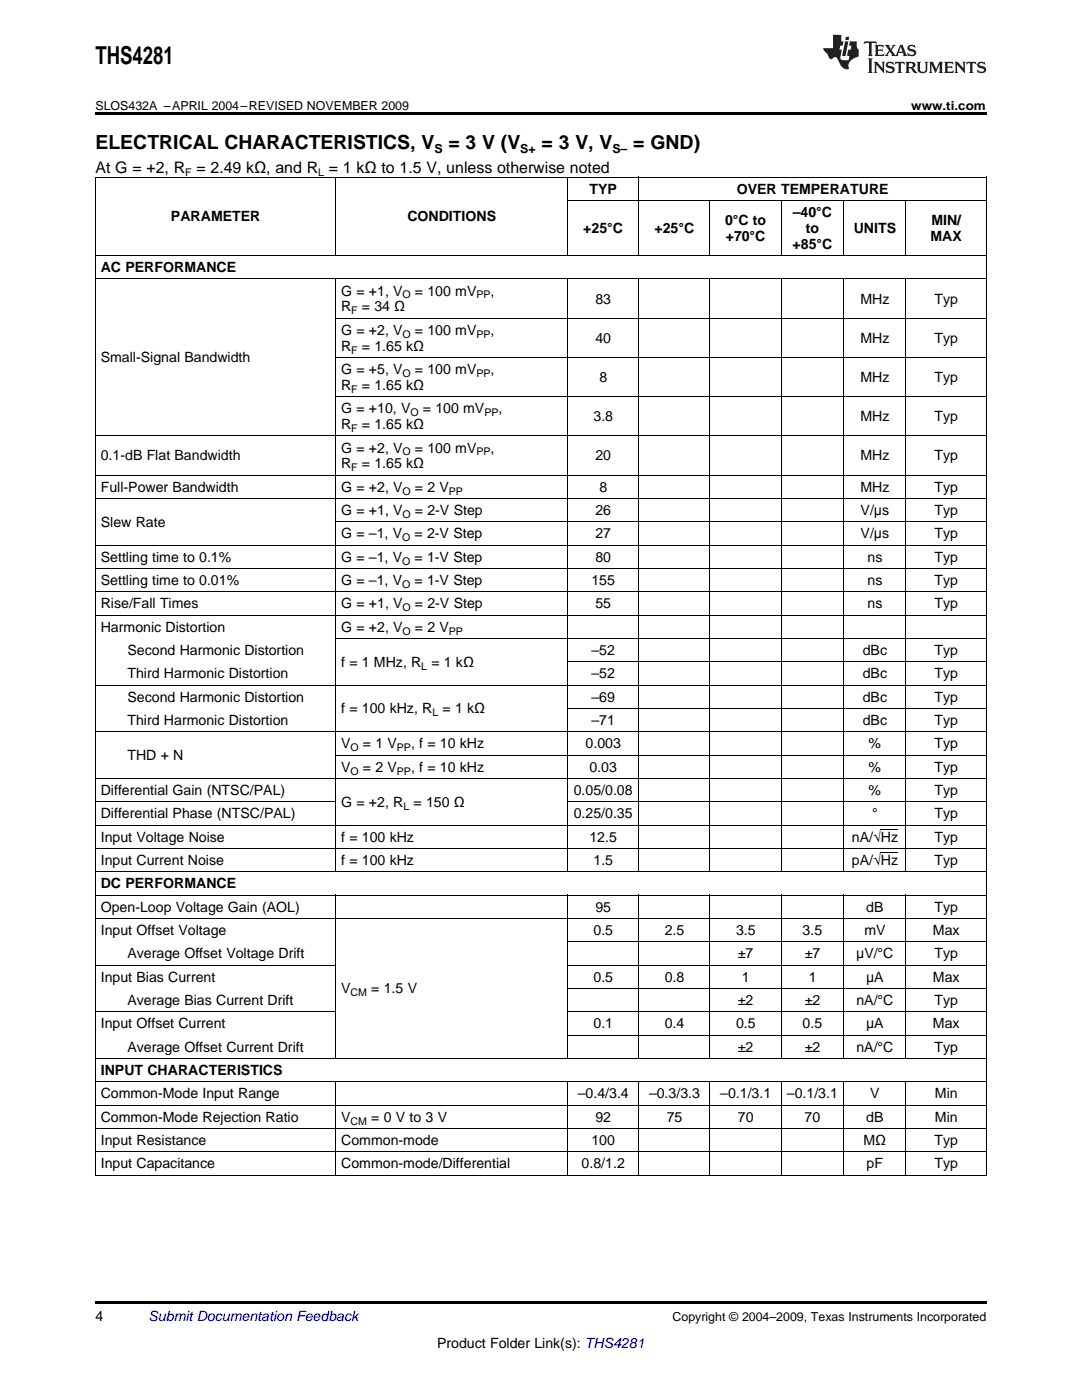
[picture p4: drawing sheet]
<svg xmlns="http://www.w3.org/2000/svg" width="216mm" height="279mm" viewBox="0 0 216 279" stroke-linecap="round" stroke-linejoin="round" font-family="sans-serif">
<defs><g id="words">
<text font-size="4.9" x="19" y="12.8">THS4281</text>
<g font-size="3.9">
<text x="19" y="29.7">ELECTRICAL CHARACTERISTICS, V</text>
<text x="89.5" y="29.7">= 3 V (V</text>
<text x="108.1" y="29.7">= 3 V, V</text>
<text x="126.4" y="29.7">= GND)</text>
</g>
<text font-size="3.2" x="19" y="34.4">At G = +2, R = 2.49 kΩ, and R = 1 kΩ to 1.5 V, unless otherwise noted</text>
<g font-size="2.8">
<text x="117.6" y="38.7">TYP</text>
<text x="147" y="38.7">OVER TEMPERATURE</text>
<text x="34.1" y="44.2">PARAMETER</text>
<text x="81.3" y="44.2">CONDITIONS</text>
<text x="116.4" y="46.5">+25°C</text>
<text x="130.6" y="46.5">+25°C</text>
<text x="144.7" y="44.9">0°C to</text>
<text x="158.2" y="43.3">–40°C</text>
<text x="160.8" y="46.5">to</text>
<text x="170.4" y="46.5">UNITS</text>
<text x="185.8" y="44.9">MIN/</text>
<text x="144.8" y="48.1">+70°C</text>
<text x="158.2" y="49.7">+85°C</text>
<text x="185.7" y="48.1">MAX</text>
<text x="20.1" y="54.3">AC PERFORMANCE</text>
<text x="68.1" y="59">G = +1, V</text>
<text x="82.8" y="59">= 100 mV</text>
<text x="97.9" y="59">,</text>
<text x="68.1" y="62.2">R</text>
<text x="72.2" y="62.2">= 34 Ω</text>
<text x="118.8" y="60.6">83</text>
<text x="171.7" y="60.6">MHz</text>
<text x="186.5" y="60.6">Typ</text>
<text x="68.1" y="66.8">G = +2, V</text>
<text x="68.1" y="70">R</text>
<text x="72.2" y="70">= 1.65 kΩ</text>
<text x="82.8" y="66.8">= 100 mV</text>
<text x="97.9" y="66.8">,</text>
<text x="118.8" y="68.4">40</text>
<text x="171.7" y="68.4">MHz</text>
<text x="186.5" y="68.4">Typ</text>
<text x="20.1" y="72.3">Small-Signal Bandwidth</text>
<text x="68.1" y="74.6">G = +5, V</text>
<text x="68.1" y="77.8">R</text>
<text x="72.2" y="77.8">= 1.65 kΩ</text>
<text x="82.8" y="74.6">= 100 mV</text>
<text x="97.9" y="74.6">,</text>
<text x="119.6" y="76.2">8</text>
<text x="171.7" y="76.2">MHz</text>
<text x="186.5" y="76.2">Typ</text>
<text x="68.1" y="82.5">G = +10, V</text>
<text x="84.4" y="82.5">= 100 mV</text>
<text x="99.5" y="82.5">,</text>
<text x="68.1" y="85.7">R</text>
<text x="72.2" y="85.7">= 1.65 kΩ</text>
<text x="118.4" y="84.1">3.8</text>
<text x="171.7" y="84.1">MHz</text>
<text x="186.5" y="84.1">Typ</text>
<text x="20.1" y="91.9">0.1-dB Flat Bandwidth</text>
<text x="68.1" y="90.3">G = +2, V</text>
<text x="68.1" y="93.5">R</text>
<text x="72.2" y="93.5">= 1.65 kΩ</text>
<text x="82.8" y="90.3">= 100 mV</text>
<text x="97.9" y="90.3">,</text>
<text x="118.8" y="91.9">20</text>
<text x="171.7" y="91.9">MHz</text>
<text x="186.5" y="91.9">Typ</text>
<text x="20.1" y="98.1">Full-Power Bandwidth</text>
<text x="68.1" y="98.1">G = +2, V</text>
<text x="82.8" y="98.1">= 2 V</text>
<text x="119.6" y="98.1">8</text>
<text x="171.7" y="98.1">MHz</text>
<text x="186.5" y="98.1">Typ</text>
<text x="20.1" y="105.1">Slew Rate</text>
<text x="68.1" y="102.8">G = +1, V</text>
<text x="68.1" y="107.5">G = –1, V</text>
<text x="82.7" y="107.5">= 2-V Step</text>
<text x="82.8" y="102.8">= 2-V Step</text>
<text x="118.8" y="102.8">26</text>
<text x="118.8" y="107.5">27</text>
<text x="171.7" y="102.8">V/μs</text>
<text x="171.7" y="107.5">V/μs</text>
<text x="186.5" y="102.8">Typ</text>
<text x="186.5" y="107.5">Typ</text>
<text x="20.1" y="112.1">Settling time to 0.1%</text>
<text x="68.1" y="112.1">G = –1, V</text>
<text x="82.7" y="112.1">= 1-V Step</text>
<text x="118.8" y="112.1">80</text>
<text x="173.1" y="112.1">ns</text>
<text x="186.5" y="112.1">Typ</text>
<text x="20.1" y="116.8">Settling time to 0.01%</text>
<text x="68.1" y="116.8">G = –1, V</text>
<text x="82.7" y="116.8">= 1-V Step</text>
<text x="118" y="116.8">155</text>
<text x="173.1" y="116.8">ns</text>
<text x="186.5" y="116.8">Typ</text>
<text x="20.1" y="121.4">Rise/Fall Times</text>
<text x="68.1" y="121.4">G = +1, V</text>
<text x="82.8" y="121.4">= 2-V Step</text>
<text x="118.8" y="121.4">55</text>
<text x="173.1" y="121.4">ns</text>
<text x="186.5" y="121.4">Typ</text>
<text x="20.1" y="126.1">Harmonic Distortion</text>
<text x="25.4" y="130.7">Second Harmonic Distortion</text>
<text x="68.1" y="126.1">G = +2, V</text>
<text x="82.8" y="126.1">= 2 V</text>
<text x="118" y="130.7">–52</text>
<text x="172.2" y="130.7">dBc</text>
<text x="186.5" y="130.7">Typ</text>
<text x="25.4" y="135.4">Third Harmonic Distortion</text>
<text x="68.1" y="133.1">f = 1 MHz, R</text>
<text x="86.1" y="133.1">= 1 kΩ</text>
<text x="118" y="135.4">–52</text>
<text x="172.2" y="135.4">dBc</text>
<text x="186.5" y="135.4">Typ</text>
<text x="25.4" y="140.1">Second Harmonic Distortion</text>
<text x="68.1" y="142.4">f = 100 kHz, R</text>
<text x="88.3" y="142.4">= 1 kΩ</text>
<text x="118" y="140.1">–69</text>
<text x="172.2" y="140.1">dBc</text>
<text x="186.5" y="140.1">Typ</text>
<text x="25.4" y="144.7">Third Harmonic Distortion</text>
<text x="68.1" y="149.4">V</text>
<text x="72.4" y="149.4">= 1 V</text>
<text x="82" y="149.4">, f = 10 kHz</text>
<text x="116.8" y="149.4">0.003</text>
<text x="118" y="144.7">–71</text>
<text x="172.2" y="144.7">dBc</text>
<text x="173.3" y="149.4">%</text>
<text x="186.5" y="144.7">Typ</text>
<text x="186.5" y="149.4">Typ</text>
<text x="25.4" y="151.7">THD + N</text>
<text x="68.1" y="154">V</text>
<text x="72.4" y="154">= 2 V</text>
<text x="82" y="154">, f = 10 kHz</text>
<text x="117.6" y="154">0.03</text>
<text x="173.3" y="154">%</text>
<text x="186.5" y="154">Typ</text>
<text x="20.1" y="158.7">Differential Gain (NTSC/PAL)</text>
<text x="68.1" y="161">G = +2, R</text>
<text x="82.5" y="161">= 150 Ω</text>
<text x="114.5" y="158.7">0.05/0.08</text>
<text x="173.3" y="158.7">%</text>
<text x="186.5" y="158.7">Typ</text>
<text x="20.1" y="163.3">Differential Phase (NTSC/PAL)</text>
<text x="20.1" y="168">Input Voltage Noise</text>
<text x="68.1" y="168">f = 100 kHz</text>
<text x="114.5" y="163.3">0.25/0.35</text>
<text x="117.6" y="168">12.5</text>
<text x="170" y="168">nA/√Hz</text>
<text x="174" y="163.3">°</text>
<text x="186.5" y="163.3">Typ</text>
<text x="186.5" y="168">Typ</text>
<text x="20.1" y="172.6">Input Current Noise</text>
<text x="68.1" y="172.6">f = 100 kHz</text>
<text x="118.4" y="172.6">1.5</text>
<text x="170" y="172.6">pA/√Hz</text>
<text x="186.5" y="172.6">Typ</text>
<text x="20.1" y="177.3">DC PERFORMANCE</text>
<text x="20.1" y="182">Open-Loop Voltage Gain (AOL)</text>
<text x="118.8" y="182">95</text>
<text x="172.9" y="182">dB</text>
<text x="186.5" y="182">Typ</text>
<text x="20.1" y="186.6">Input Offset Voltage</text>
<text x="25.4" y="191.3">Average Offset Voltage Drift</text>
<text x="118.4" y="186.6">0.5</text>
<text x="132.6" y="186.6">2.5</text>
<text x="146.9" y="186.6">3.5</text>
<text x="147.2" y="191.3">±7</text>
<text x="160.2" y="186.6">3.5</text>
<text x="160.6" y="191.3">±7</text>
<text x="170.9" y="191.3">μV/°C</text>
<text x="172.5" y="186.6">mV</text>
<text x="186.2" y="186.6">Max</text>
<text x="186.5" y="191.3">Typ</text>
<text x="20.1" y="195.9">Input Bias Current</text>
<text x="118.4" y="195.9">0.5</text>
<text x="132.6" y="195.9">0.8</text>
<text x="148" y="195.9">1</text>
<text x="161.4" y="195.9">1</text>
<text x="172.8" y="195.9">μA</text>
<text x="186.2" y="195.9">Max</text>
<text x="25.4" y="200.6">Average Bias Current Drift</text>
<text x="68.1" y="198.3">V</text>
<text x="74.1" y="198.3">= 1.5 V</text>
<text x="147.2" y="200.6">±2</text>
<text x="160.6" y="200.6">±2</text>
<text x="170.9" y="200.6">nA/°C</text>
<text x="186.5" y="200.6">Typ</text>
<text x="20.1" y="205.2">Input Offset Current</text>
<text x="25.4" y="209.9">Average Offset Current Drift</text>
<text x="118.4" y="205.2">0.1</text>
<text x="132.6" y="205.2">0.4</text>
<text x="146.9" y="205.2">0.5</text>
<text x="147.2" y="209.9">±2</text>
<text x="160.2" y="205.2">0.5</text>
<text x="160.6" y="209.9">±2</text>
<text x="170.9" y="209.9">nA/°C</text>
<text x="172.8" y="205.2">μA</text>
<text x="186.2" y="205.2">Max</text>
<text x="186.5" y="209.9">Typ</text>
<text x="20.1" y="214.6">INPUT CHARACTERISTICS</text>
<text x="20.1" y="219.2">Common-Mode Input Range</text>
<text x="115.3" y="219.2">–0.4/3.4</text>
<text x="129.5" y="219.2">–0.3/3.3</text>
<text x="143.7" y="219.2">–0.1/3.1</text>
<text x="157" y="219.2">–0.1/3.1</text>
<text x="173.6" y="219.2">V</text>
<text x="186.5" y="219.2">Min</text>
<text x="20.1" y="223.9">Common-Mode Rejection Ratio</text>
<text x="68.1" y="223.9">V</text>
<text x="74.1" y="223.9">= 0 V to 3 V</text>
<text x="118.8" y="223.9">92</text>
<text x="133" y="223.9">75</text>
<text x="147.2" y="223.9">70</text>
<text x="160.5" y="223.9">70</text>
<text x="172.9" y="223.9">dB</text>
<text x="186.5" y="223.9">Min</text>
<text x="20.1" y="228.5">Input Resistance</text>
<text x="20.1" y="233.2">Input Capacitance</text>
<text x="68.1" y="228.5">Common-mode</text>
<text x="68.1" y="233.2">Common-mode/Differential</text>
<text x="116.1" y="233.2">0.8/1.2</text>
<text x="118" y="228.5">100</text>
<text x="172.3" y="228.5">MΩ</text>
<text x="172.9" y="233.2">pF</text>
<text x="186.5" y="228.5">Typ</text>
<text x="186.5" y="233.2">Typ</text>
<text x="19" y="263.6">4</text>
<text x="87.2" y="269">Product Folder Link(s): THS4281</text>
</g>
<text font-size="2.8" fill="#0000c8" x="29.6" y="263.6">Submit Documentation Feedback</text>
<g font-size="2.5">
<text x="19" y="21.9">SLOS432A –APRIL 2004–REVISED NOVEMBER 2009</text>
<text x="181.8" y="21.9">www.ti.com</text>
<text x="86.7" y="30.5">S</text>
<text x="103.8" y="30.5">S+</text>
<text x="122.2" y="30.5">S–</text>
<text x="134.2" y="263.6">Copyright © 2004–2009, Texas Instruments Incorporated</text>
</g>
<g font-size="2.1">
<text x="37" y="35.1">F</text>
<text x="63.5" y="35.1">L</text>
<text x="80.3" y="59.5">O</text>
<text x="95.1" y="59.5">PP</text>
<text x="70.1" y="62.7">F</text>
<text x="70.1" y="70.6">F</text>
<text x="80.3" y="67.4">O</text>
<text x="95.1" y="67.4">PP</text>
<text x="80.3" y="75.2">O</text>
<text x="95.1" y="75.2">PP</text>
<text x="70.1" y="78.4">F</text>
<text x="81.9" y="83">O</text>
<text x="96.7" y="83">PP</text>
<text x="70.1" y="86.2">F</text>
<text x="70.1" y="94.1">F</text>
<text x="80.3" y="90.9">O</text>
<text x="95.1" y="90.9">PP</text>
<text x="80.3" y="98.7">O</text>
<text x="89.6" y="98.7">PP</text>
<text x="80.3" y="103.4">O</text>
<text x="80.3" y="108">O</text>
<text x="80.3" y="112.7">O</text>
<text x="80.3" y="117.3">O</text>
<text x="80.3" y="122">O</text>
<text x="80.3" y="126.6">O</text>
<text x="89.6" y="126.6">PP</text>
<text x="84.1" y="133.6">L</text>
<text x="86.3" y="142.9">L</text>
<text x="70" y="149.9">O</text>
<text x="79.2" y="149.9">PP</text>
<text x="70" y="154.6">O</text>
<text x="79.2" y="154.6">PP</text>
<text x="80.5" y="161.6">L</text>
<text x="70" y="198.8">CM</text>
<text x="70" y="224.4">CM</text>
</g>
</g></defs>
<g fill="#231f20">
<path d="M172.5 8.3l-.1 .5 .4-.2h.6v.1v2.1l-.2 .4h.9l-.2-.4v-2.1l.1-.1h.5l.5 .2-.2-.5zM174.5 9l.2 .3v1.5l-.2 .4h1.8l.2-.6a1.04 1.04 0 0 1-1.3 .2v-.7h.6l.3 .2v-.6l-.3 .2h-.6v-.6l.8-.1 .4 .3-.2-.5zM176.5 9l.9 1.1-.9 1.1h.8l-.2-.2 .4-.7 .5 .7-.2 .2h1.5l-.2-.2 .2-.4h.9l.1 .4-.2 .2h1l-.3-.3-.7-1.9h-.5l-.9 2-.8-1 .9-1h-.8l.1 .3-.4 .5-.3-.6 .1-.2zM179.7 9.3l.4 1h-.7zM181.3 9.1a.63 .63 0 0 0-.2 .7 .63 .63 0 0 0 .6 .4l.6 .2 .1 .2a.75 .75 0 0 1-.7 .4 .75 .75 0 0 1-.6-.5l.1 .7 .1-.1a1.11 1.11 0 0 0 1.5-.6 1.13 1.13 0 0 0-1.2-.8l-.1-.4a1.04 1.04 0 0 1 1.2 .2l-.2-.5-.2 .1-.4-.2zM173.2 11.7l.2 .3v2.2l-.2 .4h1l-.3-.4v-2.2l.3-.3zM174.3 12.3l.3 .4v1.5l-.3 .4h.8l-.2-.4v-1.3l1.5 1.7v-1.9l.2-.4h-.7l.2 .4v.9l-1.1-1.3zM177 12.5a.62 .62 0 0 0-.2 .7 .62 .62 0 0 0 .6 .4l.6 .1 .1 .3a.76 .76 0 0 1-.7 .3 .76 .76 0 0 1-.7-.4l.2 .7 .1-.1a1.11 1.11 0 0 0 1.5-.6 1.13 1.13 0 0 0-1.2-.8l-.1-.4a1.04 1.04 0 0 1 1.2 .2l-.2-.6-.2 .1-.5-.1zM178.7 12.3l-.2 .7a.61 .61 0 0 1 .8-.4v1.6l-.2 .4h.9l-.2-.4v-1.6a.63 .63 0 0 1 .7 .4l-.1-.7zM180.6 12.3l.3 .4v1.5l-.3 .4h1l-.2-.2-.1-.8 .6 .2a.76 .76 0 0 0 1.2 .7l-1-1a.58 .58 0 0 0 .6-.5 .58 .58 0 0 0-.5-.6zM181.4 12.7l.1-.1a.45 .45 0 0 1 .5 .1 .45 .45 0 0 1 .1 .5l-.8 .2zM182.9 12.3l.2 .2a2.17 2.17 0 0 0 .3 1.9 .99 .99 0 0 0 1.6-.6v-1.1l.2-.4h-.7l.2 .2a1.92 1.92 0 0 1-.2 1.8 .6 .6 0 0 1-.9-.5v-1.1l.2-.4zM185.4 12.3l.2 .4v1.5l-.2 .4h.7l-.2-.4v-1.4l.8 1.8 .8-1.8v1.4l-.2 .4h.9l-.2-.4v-1.5l.2-.4h-.8l-.6 1.5-.6-1.5zM188.4 12.3l.2 .4v1.5l-.2 .4h1.8l.1-.6a1.04 1.04 0 0 1-1.2 .2v-.7h.5l.4 .2v-.6l-.4 .2h-.5v-.7h.8l.3 .3-.1-.6zM190.5 12.3l.2 .4v1.5l-.2 .4h.7l-.2-.4v-1.3l1.5 1.7v-1.9l.2-.4h-.7l.2 .4v.9l-1.1-1.3zM192.9 12.3l-.1 .7a.61 .61 0 0 1 .7-.4l.1 1.6-.3 .4h1l-.3-.4 .1-1.6a.63 .63 0 0 1 .7 .4l-.1-.7zM195.2 12.5a.62 .62 0 0 0-.2 .7 .62 .62 0 0 0 .6 .4l.6 .1 .1 .3a.76 .76 0 0 1-.7 .3 .76 .76 0 0 1-.6-.4l.1 .7 .1-.1a1.11 1.11 0 0 0 1.6-.6 1.13 1.13 0 0 0-1.3-.8l-.1-.4a1.04 1.04 0 0 1 1.2 .2l-.1-.6-.2 .1-.5-.1z"/>
<path d="M166.2 7v2.6h-1.9v.4l.8 .9a.91 .91 0 0 0 1 .9 .56 .56 0 0 1 .5-.4 .56 .56 0 0 1 .5 .3l.4 .8a1.53 1.53 0 0 0 1.9 1.2 1.54 1.54 0 0 1 1-2.1l.9-.3v-1.4a1.52 1.52 0 0 1-.4-1.6h-1.3l-.2 .8h.5l-.2 .8h-.5l-.1 1v.2l.4 .1-.2 .8a1.93 1.93 0 0 1-1.6-.2l.3-1.9h-.5l.2-.8h.4l.2-.8h-.4v-1.3zM168.6 8.3l-.6 2.9h.7l.6-2.9zM168.8 7.3l-.1 .7h.6l.2-.7z"/>
</g>
<path d="M19 22.5h177.8v.5h-177.8zM19 259.7h177.8v.5h-177.8z" fill="#000"/>
<g fill="none" stroke="#000" stroke-width=".2">
<path d="M19 35.3h177.8M19.1 35.3v199.2M67 35.3v15.6M113.2 35.3v15.6M113.3 40h83.5M127.4 35.3v15.6M141.7 39.9v11M155.9 39.9v11M168.3 39.9v11M180.8 39.9v11M196.8 35.3v199.2M19 55.7h177.8"/>
<path d="M19 51h177.8M67 55.6v118.3M113.2 55.6v118.3M127.4 55.6v118.3M141.7 55.6v118.3M155.9 55.6v118.3M168.3 55.6v118.3M180.8 55.6v118.3M67 79.1h129.8M67 71.3h129.8M67 63.5h129.8M19 99.5h177.8"/>
<path d="M19 94.8h177.8M19 87h177.8M19 118.1h177.8M19 113.4h177.8M19 108.8h177.8M67 104.1h129.8M19 136.7h177.8M19 122.7h177.8M67 127.4h129.8M113.3 132.1h83.5M19 155.3h177.8M19 146h177.8"/>
<path d="M67 150.7h129.8M113.3 141.4h83.5M19 178.6h177.8M19 174h177.8M19 169.3h177.8M19 164.7h177.8M19 160h48M67 178.6v32.6M113.2 178.6v32.6M113.3 160h83.5M127.4 178.6v32.6M141.7 178.6v32.6"/>
<path d="M155.9 178.6v32.6M168.3 178.6v32.6M175.8 170.2h3.4M175.8 165.5h3.4M180.8 178.6v32.6M19 192.6h48M19 183.3h177.8M113.3 197.3h83.5M113.3 192.6h83.5M113.3 187.9h83.5M19 215.9h177.8M19 211.2h177.8"/>
<path d="M19 201.9h48M67 215.8v18.7M113.2 215.8v18.7M113.3 206.6h83.5M113.3 201.9h83.5M127.4 215.8v18.7M141.7 215.8v18.7M155.9 215.8v18.7M168.3 215.8v18.7M180.8 215.8v18.7M19 234.5h177.8M19 229.9h177.8"/>
<path d="M19 225.2h177.8M19 220.5h177.8"/>
</g>
<use href="#words"/>
</svg>
